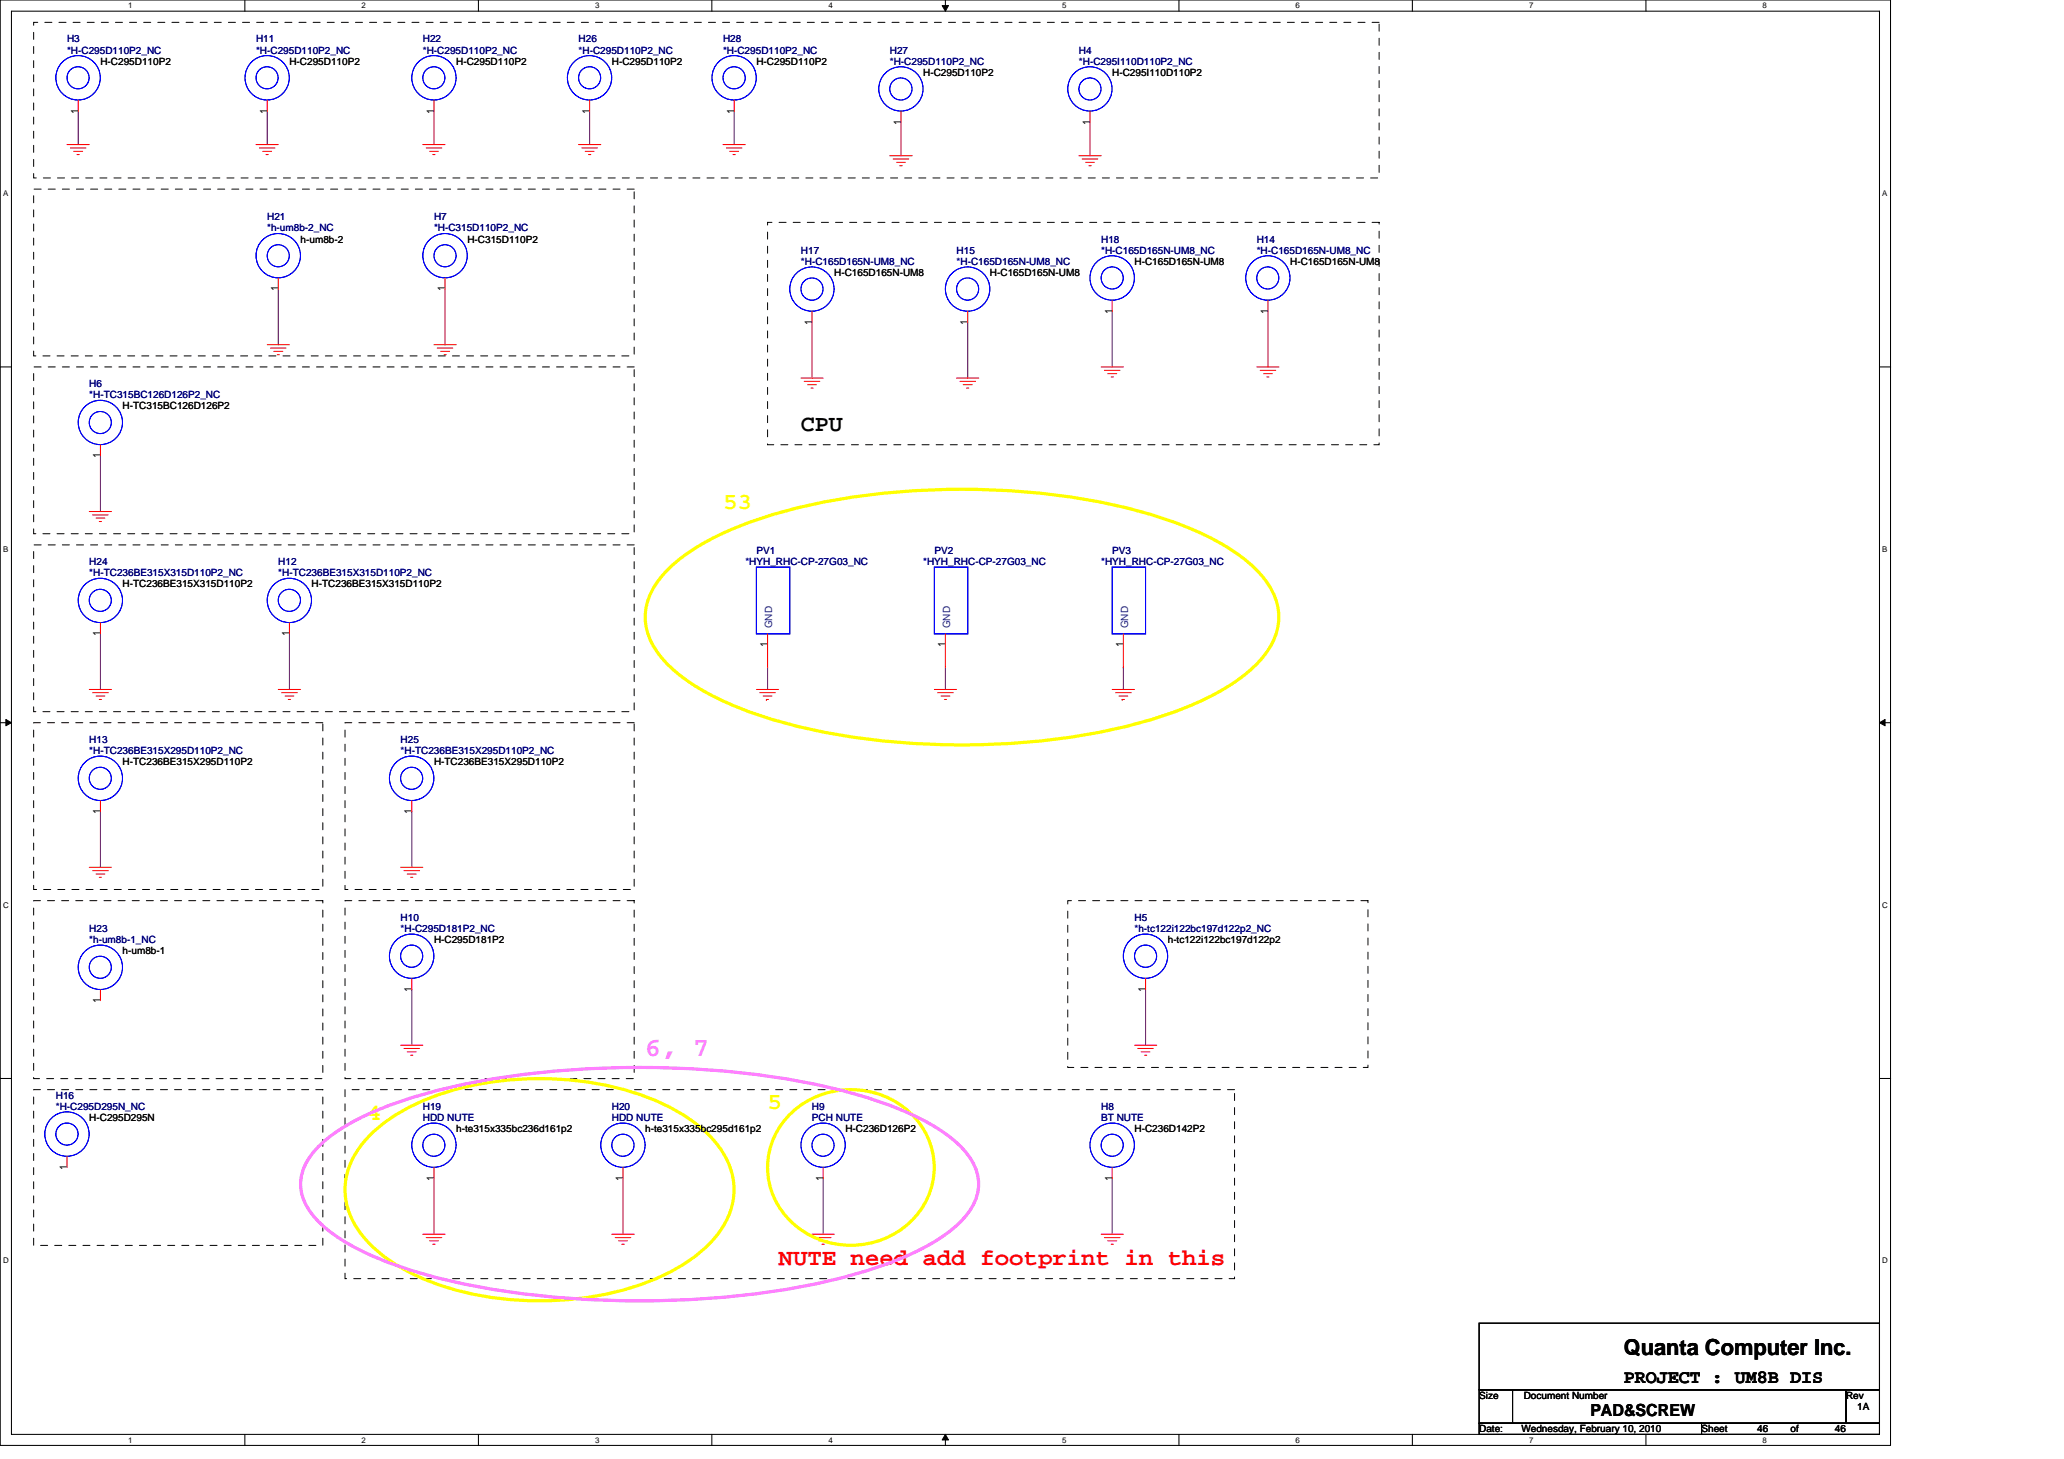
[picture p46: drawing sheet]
<svg xmlns="http://www.w3.org/2000/svg" width="297mm" height="210mm" viewBox="0 0 297 210" stroke-linecap="round" stroke-linejoin="round" font-family="sans-serif">
<defs><g id="words">
<text font-size="3.8" fill="#ff80ff" x="92.9" y="152">6, 7</text>
<text font-size="3.3" x="115.3" y="62">CPU</text>
<g font-size="3.3" fill="#ff0">
<text x="104.1" y="73.2">53</text>
<text x="52.8" y="161.2">4</text>
<text x="110.5" y="159.6">5</text>
</g>
<text font-size="3.3" fill="#f00" x="112.1" y="182">NUTE need add footprint in this</text>
<text font-size="3.2" x="233.7" y="195">Quanta Computer Inc.</text>
<text font-size="2.7" x="233.7" y="199.1">PROJECT : UM8B DIS</text>
<text font-size="2.4" x="228.9" y="203.9">PAD&amp;SCREW</text>
<g font-size="1.4" fill="#000080">
<text x="9.6" y="6.1">H3</text>
<text x="9.6" y="7.7">*H-C295D110P2_NC</text>
<text x="36.8" y="6.1">H11</text>
<text x="36.8" y="7.7">*H-C295D110P2_NC</text>
<text x="60.9" y="6.1">H22</text>
<text x="60.9" y="7.7">*H-C295D110P2_NC</text>
<text x="83.3" y="6.1">H26</text>
<text x="83.3" y="7.7">*H-C295D110P2_NC</text>
<text x="104.1" y="6.1">H28</text>
<text x="104.1" y="7.7">*H-C295D110P2_NC</text>
<text x="128.1" y="7.7">H27</text>
<text x="128.1" y="9.3">*H-C295D110P2_NC</text>
<text x="155.3" y="7.7">H4</text>
<text x="155.3" y="9.3">*H-C295I110D110P2_NC</text>
<text x="38.5" y="31.7">H21</text>
<text x="38.5" y="33.3">*h-um8b-2_NC</text>
<text x="62.5" y="31.7">H7</text>
<text x="62.5" y="33.3">*H-C315D110P2_NC</text>
<text x="158.5" y="34.9">H18</text>
<text x="180.9" y="34.9">H14</text>
<text x="115.3" y="36.5">H17</text>
<text x="115.3" y="38.1">*H-C165D165N-UM8_NC</text>
<text x="137.7" y="36.5">H15</text>
<text x="137.7" y="38.1">*H-C165D165N-UM8_NC</text>
<text x="158.5" y="36.5">*H-C165D165N-UM8_NC</text>
<text x="180.9" y="36.5">*H-C165D165N-UM8_NC</text>
<text x="12.8" y="55.7">H6</text>
<text x="12.8" y="57.3">*H-TC315BC126D126P2_NC</text>
<text x="12.8" y="81.3">H24</text>
<text x="12.8" y="82.9">*H-TC236BE315X315D110P2_NC</text>
<text x="40" y="81.3">H12</text>
<text x="40" y="82.9">*H-TC236BE315X315D110P2_NC</text>
<text x="107.3" y="81.3">*HYH_RHC-CP-27G03_NC</text>
<text x="108.9" y="79.7">PV1</text>
<text x="132.9" y="81.3">*HYH_RHC-CP-27G03_NC</text>
<text x="134.5" y="79.7">PV2</text>
<text x="158.5" y="81.3">*HYH_RHC-CP-27G03_NC</text>
<text x="160.1" y="79.7">PV3</text>
<text x="12.8" y="106.9">H13</text>
<text x="57.7" y="106.9">H25</text>
<text x="12.8" y="108.5">*H-TC236BE315X295D110P2_NC</text>
<text x="57.7" y="108.5">*H-TC236BE315X295D110P2_NC</text>
<text x="12.8" y="134.1">H23</text>
<text x="12.8" y="135.7">*h-um8b-1_NC</text>
<text x="57.7" y="132.5">H10</text>
<text x="57.7" y="134.1">*H-C295D181P2_NC</text>
<text x="163.3" y="132.5">H5</text>
<text x="163.3" y="134.1">*h-tc122i122bc197d122p2_NC</text>
<text x="8" y="158.1">H16</text>
<text x="8" y="159.7">*H-C295D295N_NC</text>
<text x="60.9" y="159.7">H19</text>
<text x="60.9" y="161.3">HDD NUTE</text>
<text x="88" y="159.7">H20</text>
<text x="88" y="161.3">HDD NUTE</text>
<text x="116.9" y="159.7">H9</text>
<text x="116.9" y="161.3">PCH NUTE</text>
<text x="158.5" y="159.7">H8</text>
<text x="158.5" y="161.3">BT NUTE</text>
</g>
<g font-size="1.4">
<text x="14.5" y="9.3">H-C295D110P2</text>
<text x="41.7" y="9.3">H-C295D110P2</text>
<text x="65.7" y="9.3">H-C295D110P2</text>
<text x="88" y="9.3">H-C295D110P2</text>
<text x="108.9" y="9.3">H-C295D110P2</text>
<text x="132.9" y="10.9">H-C295D110P2</text>
<text x="160.1" y="10.9">H-C295I110D110P2</text>
<text x="11.2" y="16.3" transform="rotate(-90 11.2 16.3)">1</text>
<text x="38.4" y="16.3" transform="rotate(-90 38.4 16.3)">1</text>
<text x="62.4" y="16.3" transform="rotate(-90 62.4 16.3)">1</text>
<text x="84.8" y="16.3" transform="rotate(-90 84.8 16.3)">1</text>
<text x="105.6" y="16.3" transform="rotate(-90 105.6 16.3)">1</text>
<text x="129.6" y="17.9" transform="rotate(-90 129.6 17.9)">1</text>
<text x="156.8" y="17.9" transform="rotate(-90 156.8 17.9)">1</text>
<text x="43.3" y="34.9">h-um8b-2</text>
<text x="67.3" y="34.9">H-C315D110P2</text>
<text x="40" y="41.9" transform="rotate(-90 40 41.9)">1</text>
<text x="64" y="41.9" transform="rotate(-90 64 41.9)">1</text>
<text x="120.1" y="39.7">H-C165D165N-UM8</text>
<text x="142.5" y="39.7">H-C165D165N-UM8</text>
<text x="163.3" y="38.1">H-C165D165N-UM8</text>
<text x="185.7" y="38.1">H-C165D165N-UM8</text>
<text x="116.8" y="46.7" transform="rotate(-90 116.8 46.7)">1</text>
<text x="139.3" y="46.7" transform="rotate(-90 139.3 46.7)">1</text>
<text x="160" y="45.1" transform="rotate(-90 160 45.1)">1</text>
<text x="182.5" y="45.1" transform="rotate(-90 182.5 45.1)">1</text>
<text x="17.6" y="58.9">H-TC315BC126D126P2</text>
<text x="14.4" y="65.9" transform="rotate(-90 14.4 65.9)">1</text>
<text x="17.6" y="84.5">H-TC236BE315X315D110P2</text>
<text x="44.8" y="84.5">H-TC236BE315X315D110P2</text>
<text x="14.4" y="91.5" transform="rotate(-90 14.4 91.5)">1</text>
<text x="41.6" y="91.5" transform="rotate(-90 41.6 91.5)">1</text>
<text x="110.4" y="93.2" transform="rotate(-90 110.4 93.2)">1</text>
<text x="136" y="93.2" transform="rotate(-90 136 93.2)">1</text>
<text x="161.6" y="93.2" transform="rotate(-90 161.6 93.2)">1</text>
<text x="17.6" y="110.1">H-TC236BE315X295D110P2</text>
<text x="62.5" y="110.1">H-TC236BE315X295D110P2</text>
<text x="14.4" y="117.2" transform="rotate(-90 14.4 117.2)">1</text>
<text x="59.2" y="117.2" transform="rotate(-90 59.2 117.2)">1</text>
<text x="17.6" y="137.3">h-um8b-1</text>
<text x="62.5" y="135.7">H-C295D181P2</text>
<text x="168.1" y="135.7">h-tc122i122bc197d122p2</text>
<text x="59.2" y="142.7" transform="rotate(-90 59.2 142.7)">1</text>
<text x="164.8" y="142.7" transform="rotate(-90 164.8 142.7)">1</text>
<text x="14.4" y="144.4" transform="rotate(-90 14.4 144.4)">1</text>
<text x="12.8" y="161.3">H-C295D295N</text>
<text x="65.7" y="162.9">h-te315x335bc236d161p2</text>
<text x="92.9" y="162.9">h-te315x335bc295d161p2</text>
<text x="121.7" y="162.9">H-C236D126P2</text>
<text x="163.3" y="162.9">H-C236D142P2</text>
<text x="9.6" y="168.4" transform="rotate(-90 9.6 168.4)">1</text>
<text x="62.4" y="169.9" transform="rotate(-90 62.4 169.9)">1</text>
<text x="89.6" y="169.9" transform="rotate(-90 89.6 169.9)">1</text>
<text x="118.4" y="169.9" transform="rotate(-90 118.4 169.9)">1</text>
<text x="160" y="169.9" transform="rotate(-90 160 169.9)">1</text>
<text x="212.9" y="201.3">Size</text>
<text x="219.3" y="201.3">Document Number</text>
<text x="265.7" y="201.3">Rev</text>
<text x="267.3" y="202.9">1A</text>
<text x="212.9" y="206.1">Date:</text>
<text x="218.9" y="206.1">Wednesday, February 10, 2010</text>
<text x="244.9" y="206.1">Sheet</text>
<text x="252.9" y="206.1">46</text>
<text x="257.7" y="206.1">of</text>
<text x="264.1" y="206.1">46</text>
</g>
<g font-size="1.4" fill="#004080">
<text x="111.1" y="90.4" transform="rotate(-90 111.1 90.4)">GND</text>
<text x="136.7" y="90.4" transform="rotate(-90 136.7 90.4)">GND</text>
<text x="162.3" y="90.4" transform="rotate(-90 162.3 90.4)">GND</text>
</g>
<g font-size="1.1">
<text x="18.4" y="1.2">1</text>
<text x="52" y="1.2">2</text>
<text x="85.6" y="1.2">3</text>
<text x="119.2" y="1.2">4</text>
<text x="152.8" y="1.2">5</text>
<text x="186.5" y="1.2">6</text>
<text x="220" y="1.2">7</text>
<text x="253.7" y="1.2">8</text>
<text x=".4" y="28.2">A</text>
<text x="270.9" y="28.2">A</text>
<text x=".4" y="79.4">B</text>
<text x="270.9" y="79.4">B</text>
<text x=".4" y="130.6">C</text>
<text x="270.9" y="130.6">C</text>
<text x=".4" y="181.8">D</text>
<text x="270.9" y="181.8">D</text>
<text x="18.4" y="207.6">1</text>
<text x="52" y="207.6">2</text>
<text x="85.6" y="207.6">3</text>
<text x="119.2" y="207.6">4</text>
<text x="152.8" y="207.6">5</text>
<text x="186.5" y="207.6">6</text>
<text x="220" y="207.6">7</text>
<text x="253.7" y="207.6">8</text>
</g>
</g></defs>
<path d="M0 0h272.1v208h-272.1zM1.6 1.6h268.9v204.8h-268.9z" fill="none" stroke="#000" stroke-width=".15"/>
<g fill="#fff">
<path d="M18.4 .2h.6v1.2h-.6z"/>
<path d="M18.4 206.6h.6v1.3h-.6z"/>
</g>
<path d="M35.2 0v1.6M35.2 206.4v1.6" fill="none" stroke="#000" stroke-width=".15"/>
<g fill="#fff">
<path d="M52 .2h.6v1.2h-.6z"/>
<path d="M52 206.6h.6v1.3h-.6z"/>
</g>
<path d="M68.9 0v1.6M68.9 206.4v1.6" fill="none" stroke="#000" stroke-width=".15"/>
<g fill="#fff">
<path d="M85.6 .2h.7v1.2h-.7z"/>
<path d="M85.6 206.6h.7v1.3h-.7z"/>
</g>
<path d="M102.4 0v1.6M102.4 206.4v1.6" fill="none" stroke="#000" stroke-width=".15"/>
<g fill="#fff">
<path d="M119.2 .2h.6v1.2h-.6z"/>
<path d="M119.2 206.6h.6v1.3h-.6z"/>
</g>
<path d="M136.1 0v1.6M136.1 206.4v1.6" fill="none" stroke="#000" stroke-width=".15"/>
<path d="M135.6 .8h.9l-.4 .8zM136.1 206.4l.4 .8h-.9z" fill="#000" stroke="#000" stroke-width=".14"/>
<g fill="#fff">
<path d="M152.8 .2h.7v1.2h-.7z"/>
<path d="M152.8 206.6h.7v1.3h-.7z"/>
</g>
<path d="M169.7 0v1.6M169.7 206.4v1.6" fill="none" stroke="#000" stroke-width=".15"/>
<g fill="#fff">
<path d="M186.5 .2h.6v1.2h-.6z"/>
<path d="M186.5 206.6h.6v1.3h-.6z"/>
</g>
<path d="M203.3 0v1.6M203.3 206.4v1.6" fill="none" stroke="#000" stroke-width=".15"/>
<g fill="#fff">
<path d="M220 .2h.7v1.2h-.7z"/>
<path d="M220 206.6h.7v1.3h-.7z"/>
</g>
<path d="M236.9 0v1.6M236.9 206.4v1.6" fill="none" stroke="#000" stroke-width=".15"/>
<g fill="#fff">
<path d="M253.7 .2h.6v1.2h-.6z"/>
<path d="M253.7 206.6h.6v1.3h-.6z"/>
<path d="M.4 27.2h.8v1.3h-.8z"/>
<path d="M270.9 27.2h.7v1.3h-.7z"/>
<path d="M.4 78.4h.8v1.3h-.8z"/>
<path d="M270.9 78.4h.7v1.3h-.7z"/>
</g>
<path d="M0 52.8h1.6M270.5 52.8h1.6" fill="none" stroke="#000" stroke-width=".15"/>
<g fill="#fff">
<path d="M.4 129.6h.8v1.3h-.8z"/>
<path d="M270.9 129.6h.8v1.3h-.8z"/>
</g>
<path d="M0 104h1.6M270.5 104h1.6" fill="none" stroke="#000" stroke-width=".15"/>
<path d="M.8 103.5l.8 .5-.8 .5zM270.5 104l.8-.5v1z" fill="#000" stroke="#000" stroke-width=".14"/>
<g fill="#fff">
<path d="M.4 180.8h.8v1.3h-.8z"/>
<path d="M270.9 180.8h.8v1.3h-.8z"/>
</g>
<path d="M0 155.2h1.6M270.5 155.2h1.6M212.9 190.4h57.6v9.6h-57.6zM212.9 204.8h32v1.6h-32zM212.9 200h4.8v4.8h-4.8zM217.7 200h48v4.8h-48zM244.9 204.8h25.6v1.6h-25.6zM265.7 200h4.8v4.8h-4.8z" fill="none" stroke="#000" stroke-width=".15"/>
<g fill="none" stroke="#800040" stroke-width=".15">
<path d="M11.3 16v4.8M38.5 16v4.8M62.5 16v4.8M84.9 16v4.8M105.7 16v4.8M129.7 17.6v4.8M156.9 17.6v4.8M40 41.6v8M64 41.6v8M116.9 46.4v8M139.3 46.4v8M160.1 44.8v8"/>
<path d="M182.5 44.8v8M14.5 65.6v8M14.5 91.2v8M41.7 91.2v8M110.5 96v3.2M136.1 96v3.2M161.7 96h.1M161.7 96v3.2M14.5 116.8v8M59.3 116.8v8M59.3 142.4v8M164.9 142.4v8"/>
<path d="M62.5 169.6v8M89.7 169.6v8M118.5 169.6v8M160.1 169.6v8"/>
</g>
<g fill="none" stroke="#f00" stroke-width=".15">
<path d="M11.3 14.4v1.6M38.5 14.4v1.6M62.5 14.4v1.6M84.9 14.4v1.6M105.7 14.4v1.6M129.7 16v1.6M156.9 16v1.6M9.6 20.8h3.2M10.1 21.3h2.3M10.6 21.8h1.3M11.1 22.2h.3M36.8 20.8h3.2"/>
<path d="M37.3 21.3h2.3M37.8 21.8h1.3M38.3 22.2h.3M60.9 20.8h3.1M61.3 21.3h2.3M61.8 21.8h1.3M62.3 22.2h.3M83.3 20.8h3.2M83.7 21.3h2.3M84.2 21.8h1.3M84.7 22.2h.3M104.1 20.8h3.2"/>
<path d="M104.5 21.3h2.3M105 21.8h1.3M105.5 22.2h.3M128.1 22.4h3.2M128.5 22.9h2.3M129 23.4h1.3M129.5 23.9h.3M155.3 22.4h3.2M155.7 22.9h2.3M156.2 23.4h1.3M156.7 23.9h.3M38.5 49.6h3.2"/>
<path d="M38.9 50.1h2.3M39.4 50.6h1.3M39.9 51.1h.3M40 40v1.6M62.5 49.6h3.2M62.9 50.1h2.3M63.4 50.6h1.3M63.9 51.1h.3M64 40v1.6M115.3 54.4h3.2M115.7 54.9h2.3M116.2 55.4h1.3"/>
<path d="M116.7 55.9h.3M116.9 44.8v1.6M137.7 54.4h3.2M138.2 54.9h2.2M138.6 55.4h1.3M139.1 55.9h.3M139.3 44.8v1.6M158.5 52.8h3.2M158.9 53.3h2.3M159.4 53.8h1.3M159.9 54.3h.3M160.1 43.2v1.6"/>
<path d="M180.9 52.8h3.2M181.4 53.3h2.2M181.8 53.8h1.3M182.3 54.3h.3M182.5 43.2v1.6M12.8 73.6h3.2M13.3 74.1h2.3M13.8 74.6h1.3M14.3 75.1h.3M14.5 64v1.6M12.8 99.2h3.2M13.3 99.7h2.3"/>
<path d="M14.5 89.6v1.6M40 99.2h3.3M40.5 99.7h2.3M41.7 89.6v1.6M108.9 99.2h3.2M109.3 99.7h2.3M110.5 91.2v4.8M134.5 99.2h3.2M134.9 99.7h2.3M136.1 91.2v4.8M160.1 99.2h3.2M160.5 99.7h2.3"/>
<path d="M161.7 91.2v4.8M13.8 100.2h1.3M14.3 100.7h.3M14.5 115.2v1.6M41 100.2h1.3M41.5 100.7h.3M59.3 115.2v1.6M109.8 100.2h1.3M110.3 100.7h.1M110.3 100.7h.3M135.4 100.2h1.3M135.9 100.7h.3"/>
<path d="M161 100.2h1.3M161.5 100.7h.1M161.5 100.7h.3M12.8 124.8h3.2M13.3 125.3h2.3M13.8 125.8h1.3M14.3 126.3h.3M57.7 124.8h3.2M58.1 125.3h2.3M58.6 125.8h1.3M59.1 126.3h.3M14.5 142.4v1.6"/>
<path d="M57.7 150.4h3.2M58.1 150.9h2.3M58.6 151.4h1.3M59.1 151.9h.3M59.3 140.8v1.6M163.3 150.4h3.2M163.7 150.9h2.3M164.2 151.4h1.3M164.7 151.9h.3M164.9 140.8v1.6M9.6 166.4v1.6M60.9 177.6h3.1"/>
<path d="M61.3 178.1h2.3M61.8 178.6h1.3M62.3 179.1h.3M62.5 168v1.6M88.1 177.6h3.2M88.5 178.1h2.3M89 178.6h1.3M89.5 179.1h.3M89.7 168v1.6M116.9 177.6h3.2M117.3 178.1h2.3M117.8 178.6h1.3"/>
<path d="M118.3 179.1h.3M118.5 168v1.6M158.5 177.6h3.2M158.9 178.1h2.3M159.4 178.6h1.3M159.9 179.1h.3M160.1 168v1.6"/>
</g>
<path d="M4.8 3.2h193.7v22.4h-193.7zM4.8 27.2h86.5v24h-86.5zM110.5 32h88v32h-88zM4.8 52.8h86.5v24h-86.5zM4.8 78.4h86.5v24h-86.5zM4.8 104h41.7v24h-41.7zM49.7 104h41.6v24h-41.6zM4.8 129.6h41.7v25.6h-41.7zM49.7 129.6h41.6v25.6h-41.6zM153.7 129.6h43.2v24h-43.2zM4.8 156.8h41.7v22.4h-41.7zM49.7 156.8h128v27.2h-128z" fill="none" stroke="#000" stroke-width=".14" stroke-dasharray="1 1 1 1 1 1 1 1"/>
<path d="M96.7 81.4a33.2 33.2 0 0 1 10.6-6 89.9 89.9 0 0 1 31.1-5 94.3 94.3 0 0 1 28.9 4.2 37.2 37.2 0 0 1 12.8 6.8 10.2 10.2 0 0 1 3.9 7.4 10.2 10.2 0 0 1-3.9 7.5 33.3 33.3 0 0 1-10.5 5.9 89.8 89.8 0 0 1-31.2 5 94.2 94.2 0 0 1-28.8-4.1 37.2 37.2 0 0 1-12.9-6.8 10.2 10.2 0 0 1-3.8-7.5 10.2 10.2 0 0 1 3.8-7.4zM53.1 163.5a27.8 27.8 0 0 1 13.1-6.9 46.7 46.7 0 0 1 26.9 1.3 23.7 23.7 0 0 1 10.1 6.8 10 10 0 0 1 0 13 24.7 24.7 0 0 1-12.1 7.5 45.9 45.9 0 0 1-30.7-1.4 20.7 20.7 0 0 1-9.2-7.3 9.9 9.9 0 0 1 .9-11.8zM114 160.1a12.5 12.5 0 0 1 19.2 3 10.9 10.9 0 0 1-5.5 15 12.3 12.3 0 0 1-16.5-6.3 10.7 10.7 0 0 1 2.8-11.7z" fill="none" stroke="#ff0" stroke-width=".47"/>
<path d="M46 164.9a28.1 28.1 0 0 1 9.4-5.6 94.3 94.3 0 0 1 26.8-5.3 129.8 129.8 0 0 1 37.1 2.5 49.7 49.7 0 0 1 16.4 6.4 12.7 12.7 0 0 1 4.7 5.2 6.5 6.5 0 0 1-1.3 6.8 22.4 22.4 0 0 1-8.4 5.8 79.4 79.4 0 0 1-22.6 5.6 131.9 131.9 0 0 1-43.3-2 49.7 49.7 0 0 1-16.4-6.4 12.7 12.7 0 0 1-4.7-5.2 6.5 6.5 0 0 1 1.3-6.7z" fill="none" stroke="#ff80ff" stroke-width=".47"/>
<g fill="none" stroke="#00f" stroke-width=".15">
<path d="M108.9 81.6h4.8v9.6h-4.8zM134.5 81.6h4.8v9.6h-4.8zM160.1 81.6h4.8v9.6h-4.8z"/>
<circle cx="11.2" cy="11.2" r="3.2"/>
<circle cx="11.2" cy="11.2" r="1.59"/>
<circle cx="38.4" cy="11.2" r="1.59"/>
<circle cx="38.4" cy="11.2" r="3.2"/>
<circle cx="62.4" cy="11.2" r="1.59"/>
<circle cx="62.4" cy="11.2" r="3.2"/>
<circle cx="84.8" cy="11.2" r="3.2"/>
<circle cx="84.9" cy="11.2" r="1.59"/>
<circle cx="105.6" cy="11.2" r="3.2"/>
<circle cx="105.7" cy="11.2" r="1.6"/>
<circle cx="129.7" cy="12.8" r="3.2"/>
<circle cx="129.7" cy="12.8" r="1.6"/>
<circle cx="156.9" cy="12.8" r="3.2"/>
<circle cx="156.9" cy="12.8" r="1.59"/>
<circle cx="40" cy="36.8" r="1.59"/>
<circle cx="40" cy="36.8" r="3.2"/>
<circle cx="64" cy="36.8" r="1.59"/>
<circle cx="64.1" cy="36.8" r="3.2"/>
<circle cx="116.8" cy="41.6" r="3.2"/>
<circle cx="116.9" cy="41.6" r="1.6"/>
<circle cx="139.2" cy="41.6" r="1.6"/>
<circle cx="139.3" cy="41.6" r="3.2"/>
<circle cx="160.1" cy="40" r="3.2"/>
<circle cx="160.1" cy="40" r="1.59"/>
<circle cx="182.5" cy="40" r="1.59"/>
<circle cx="182.5" cy="40" r="3.2"/>
<circle cx="14.4" cy="60.8" r="1.59"/>
<circle cx="14.4" cy="60.8" r="3.2"/>
<circle cx="14.4" cy="86.4" r="1.59"/>
<circle cx="14.4" cy="86.4" r="3.2"/>
<circle cx="41.6" cy="86.4" r="3.2"/>
<circle cx="41.6" cy="86.4" r="1.6"/>
<circle cx="14.4" cy="112" r="1.59"/>
<circle cx="14.4" cy="112" r="3.2"/>
<circle cx="59.2" cy="112" r="3.2"/>
<circle cx="59.2" cy="112" r="1.59"/>
<circle cx="14.4" cy="139.2" r="1.59"/>
<circle cx="14.4" cy="139.2" r="3.2"/>
<circle cx="59.2" cy="137.6" r="1.6"/>
<circle cx="59.2" cy="137.6" r="3.2"/>
<circle cx="164.9" cy="137.6" r="3.2"/>
<circle cx="164.9" cy="137.6" r="1.6"/>
<circle cx="9.6" cy="163.2" r="3.2"/>
<circle cx="9.6" cy="163.2" r="1.6"/>
<circle cx="62.4" cy="164.8" r="1.59"/>
<circle cx="62.4" cy="164.8" r="3.2"/>
<circle cx="89.6" cy="164.8" r="3.2"/>
<circle cx="89.7" cy="164.8" r="1.6"/>
<circle cx="118.4" cy="164.8" r="1.59"/>
<circle cx="118.5" cy="164.8" r="3.2"/>
<circle cx="160.1" cy="164.8" r="1.59"/>
<circle cx="160.1" cy="164.8" r="3.2"/>
</g>
<use href="#words"/>
</svg>
